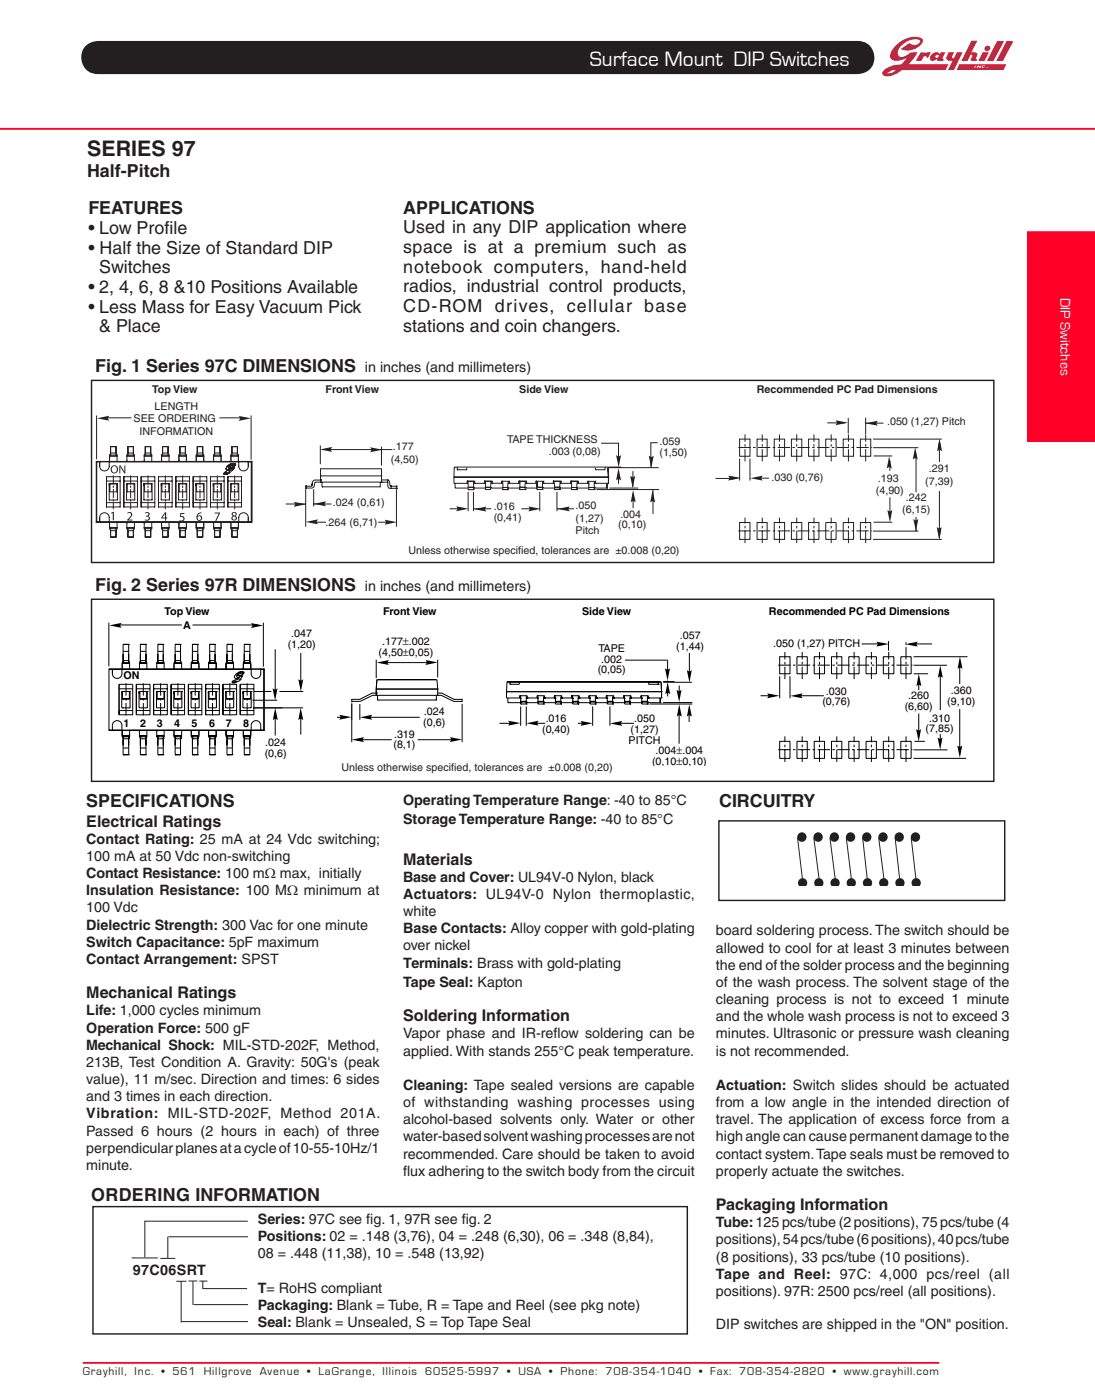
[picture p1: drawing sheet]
<svg xmlns="http://www.w3.org/2000/svg" width="216mm" height="276mm" viewBox="0 0 216 276" stroke-linecap="round" stroke-linejoin="round" font-family="sans-serif">
<defs><g id="words">
<text font-size="4.2" fill="#fff" x="116.3" y="13.1">Surface Mount DIP Switches</text>
<text font-size="4.2" fill="#231f20" x="17.2" y="30.8">Series 97</text>
<g font-size="3.5" fill="#231f20">
<text x="17.2" y="35">Half-Pitch</text>
<text x="17.4" y="42.3">Features</text>
<text x="17.4" y="46.2">• Low Prof</text>
<text x="32.4" y="46.2">ile</text>
<text x="79.5" y="42.1">A</text>
<text x="79.5" y="42.1">p</text>
<text x="79.5" y="46">Used in any DIP application where</text>
<text x="86.8" y="42.1">lications</text>
<text x="17.4" y="50.1">• Half the Size of Standard DIP</text>
<text x="19.5" y="53.9">Switches</text>
<text x="79.5" y="49.9">space is at a premium such as</text>
<text x="79.5" y="53.8">notebook computers, hand-held</text>
<text x="17.4" y="57.8">• 2, 4, 6, 8 &amp;10 Positions Available</text>
<text x="79.5" y="57.7">radios, industrial control products,</text>
<text x="17.4" y="61.7">• Less Mass for Easy Vacuum Pick</text>
<text x="19.5" y="65.6">&amp; Place</text>
<text x="79.5" y="61.5">CD-ROM drives, cellular base</text>
<text x="79.5" y="65.4">stations and coin changers.</text>
<text x="18.8" y="73.4">Fig. 1 Series 97C DIME</text>
<text x="54.3" y="73.4">N</text>
<text x="59.2" y="73.4">SI</text>
<text x="61.6" y="73.4">O</text>
<text x="61.6" y="73.4">N</text>
<text x="67.8" y="73.4">S</text>
<text x="18.8" y="116.6">Fig. 2 Series 97R DIME</text>
<text x="54.3" y="116.6">N</text>
<text x="59.2" y="116.6">SI</text>
<text x="61.6" y="116.6">O</text>
<text x="61.6" y="116.6">N</text>
<text x="67.8" y="116.6">S</text>
<text x="17" y="159.3">SPE</text>
<text x="21.7" y="159.3">C</text>
<text x="21.7" y="159.3">I</text>
<text x="27.6" y="159.3">FI</text>
<text x="29.8" y="159.3">C</text>
<text x="29.8" y="159.3">A</text>
<text x="29.8" y="159.3">T</text>
<text x="29.8" y="159.3">I</text>
<text x="29.8" y="159.3">O</text>
<text x="29.8" y="159.3">N</text>
<text x="43.9" y="159.3">S</text>
<text x="141.8" y="159.2">Circuitry</text>
<text x="18" y="237">O</text>
<text x="18" y="237">R</text>
<text x="23.4" y="237">DE</text>
<text x="26" y="237">R</text>
<text x="26" y="237">I</text>
<text x="26" y="237">N</text>
<text x="34.7" y="237">G IN FO</text>
<text x="44.2" y="237">R</text>
<text x="49.5" y="237">MA</text>
<text x="52.4" y="237">T</text>
<text x="52.4" y="237">I</text>
<text x="52.4" y="237">O</text>
<text x="52.4" y="237">N</text>
</g>
<g font-size="3.2" fill="#231f20">
<text x="17" y="163.1">Electrical Ratings</text>
<text x="79.5" y="170.6">Materials</text>
<text x="17" y="197">Mechanical Ratings</text>
<text x="79.5" y="201.5">Soldering Information</text>
<text x="141.2" y="238.7">Packaging Information</text>
</g>
<text font-size="2.8" fill="#fff" x="209.1" y="58.8" transform="rotate(90 209.1 58.8)">DIP Switches</text>
<g font-size="2.8" fill="#231f20">
<text x="72" y="73.4">in inches (and millimeters)</text>
<text x="72" y="116.6">in inches (and millimeters)</text>
<text x="79.5" y="158.7">Operating Temperature Range: -40 to 85°C</text>
<text x="17" y="166.5">Contact Rating: 25 mA at 24 Vdc switching;</text>
<text x="79.5" y="162.5">Storage Temperature Range: -40 to 85°C</text>
<text x="17" y="169.9">100 mA at 50 Vdc non-switching</text>
<text x="17" y="173.2">Contact Resistance: 100 mΩ max, initially</text>
<text x="79.5" y="174">Base and Cover: UL94V-0 Nylon, black</text>
<text x="17" y="176.6">Insulation Resistance: 100 MΩ minimum at</text>
<text x="79.5" y="177.4">Actuators: UL94V-0 Nylon thermoplastic,</text>
<text x="17" y="180">100 Vdc</text>
<text x="17" y="183.4">Dielectric Strength: 300 Vac for one minute</text>
<text x="79.5" y="180.8">white</text>
<text x="79.5" y="184.1">Base Contacts: Alloy copper with gold-plating</text>
<text x="141.2" y="184.6">board soldering process. The switch should be</text>
<text x="17" y="186.8">Switch Capacitance: 5pF maximum</text>
<text x="17" y="190.2">Contact Arrangement: SPST</text>
<text x="79.5" y="187.5">over nickel</text>
<text x="79.5" y="190.9">Terminals: Brass with gold-plating</text>
<text x="141.2" y="187.9">allowed to cool for at least 3 minutes between</text>
<text x="141.2" y="191.3">the end of the solder process and the beginning</text>
<text x="79.5" y="194.7">Tape Seal: Kapton</text>
<text x="141.2" y="194.7">of the wash process. The solvent stage of the</text>
<text x="17" y="200.3">Life: 1,000 cycles minimum</text>
<text x="17" y="203.7">Operation Force: 500 gF</text>
<text x="141.2" y="198.1">cleaning process is not to exceed 1 minute</text>
<text x="141.2" y="201.5">and the whole wash process is not to exceed 3</text>
<text x="17" y="207.1">Mechanical Shock: MIL-STD-202F, Method,</text>
<text x="79.5" y="204.9">Vapor phase and IR-ref</text>
<text x="79.5" y="208.3">applied. With stands 255°C peak temperature.</text>
<text x="109.2" y="204.9">low soldering can be</text>
<text x="141.2" y="204.9">minutes. Ultrasonic or pressure wash cleaning</text>
<text x="141.2" y="208.3">is not recommended.</text>
<text x="17" y="210.5">213B, Test Condition A. Gravity: 50G's (peak</text>
<text x="17" y="213.9">value), 11 m/sec. Direction and times: 6 sides</text>
<text x="79.5" y="215">Cleaning: Tape sealed versions are capable</text>
<text x="141.2" y="215">Actuation: Switch slides should be actuated</text>
<text x="17" y="217.3">and 3 times in each direction.</text>
<text x="17" y="220.7">Vibration: MIL-STD-202F, Method 201A.</text>
<text x="79.5" y="218.4">of withstanding washing processes using</text>
<text x="79.5" y="221.8">alcohol-based solvents only. Water or other</text>
<text x="141.2" y="218.4">from a low angle in the intended direction of</text>
<text x="141.2" y="221.8">travel. The application of excess force from a</text>
<text x="17" y="224">Passed 6 hours (2 hours in each) of three</text>
<text x="17" y="227.4">perpendicularplanesatacycleof10-55-10Hz/1</text>
<text x="79.5" y="225.2">water-basedsolventwashingprocessesarenot</text>
<text x="141.2" y="225.2">high angle can cause permanent damage to the</text>
<text x="17" y="230.8">minute.</text>
<text x="79.5" y="228.6">recommended. Care should be taken to avoid</text>
<text x="79.5" y="232">f</text>
<text x="79.5" y="232">lux adhering to the switch body from the circuit</text>
<text x="141.2" y="228.6">contact system.Tape seals must be removed to</text>
<text x="141.2" y="232">properly actuate the switches.</text>
<text x="50.8" y="241.5">Series: 97C see f</text>
<text x="50.8" y="244.9">Positions: 02 = .148 (3,76), 04 = .248 (6,30), 06 = .348 (8,84),</text>
<text x="72.2" y="241.5">ig. 1, 97R see f</text>
<text x="91" y="241.5">ig. 2</text>
<text x="141.2" y="242.1">Tube:125 pcs/tube (2 positions), 75 pcs/tube (4</text>
<text x="141.2" y="245.5">positions),54pcs/tube(6positions),40pcs/tube</text>
<text x="26.2" y="251.6">97C06SR</text>
<text x="36.8" y="251.6">T</text>
<text x="50.8" y="248.3">08 = .448 (11,38), 10 = .548 (13,92)</text>
<text x="141.2" y="248.9">(8 positions), 33 pcs/tube (10 positions).</text>
<text x="50.8" y="255">T= RoHS compliant</text>
<text x="141.2" y="252.3">Tape and Reel: 97C: 4,000 pcs/reel (all</text>
<text x="141.2" y="255.7">positions). 97R: 2500 pcs/reel (all positions).</text>
<text x="50.8" y="258.4">Packaging: Blank = Tube, R = Tape and Reel (see pkg note)</text>
<text x="50.8" y="261.8">Seal: Blank = Unsealed, S = Top Tape Seal</text>
<text x="141.2" y="262.3">DIP switches are shipped in the &quot;ON&quot; position.</text>
</g>
<text font-size="2.3" fill="#231f20" x="16.3" y="271.3">Grayhill, Inc. • 561 Hillgrove Avenue • LaGrange, Illinois 60525-5997 • USA • Phone: 708-354-1040 • Fax: 708-354-2820 • www.grayhill.com</text>
<g font-size="2.1" fill="#231f20">
<text x="30" y="77.6">Top View</text>
<text x="64.2" y="77.6">Front View</text>
<text x="102.4" y="77.6">Side View</text>
<text x="149.2" y="77.6">Recommended PC Pad Dimensions</text>
<text x="26.4" y="83.3">SEE ORDERING</text>
<text x="30.5" y="80.8">LENGTH</text>
<text x="174.9" y="83.9">.050 (1,27) Pitch</text>
<text x="27.5" y="85.8">INFORMATION</text>
<text x="77.5" y="88.8">.177</text>
<text x="100" y="87.5">TAPE THICKNESS</text>
<text x="108.2" y="89.8">.003 (0,08)</text>
<text x="130" y="87.7">.059</text>
<text x="77" y="91.3">(4,50)</text>
<text x="130" y="90">(1,50)</text>
<text x="152.1" y="94.8">.030 (0,76)</text>
<text x="173.1" y="95">.193</text>
<text x="182.4" y="95.7">(7,39)</text>
<text x="183.1" y="93.2">.291</text>
<text x="65.7" y="99.8">.024 (0,61)</text>
<text x="97.4" y="100.7">.016</text>
<text x="113.5" y="100.5">.050</text>
<text x="172.7" y="97.5">(4,90)</text>
<text x="177.9" y="101.3">(6,15)</text>
<text x="178.6" y="98.8">.242</text>
<text x="64.2" y="103.7">.264 (6,71)</text>
<text x="97.4" y="102.8">(0,41)</text>
<text x="113.5" y="103">(1,27)</text>
<text x="113.5" y="105.4">Pitch</text>
<text x="121.9" y="104.3">(0,10)</text>
<text x="122.3" y="102.1">.004</text>
<text x="80.5" y="109.2">Unless otherwise specif</text>
<text x="102.2" y="109.2">ied, tolerances are ±0.008 (0,20)</text>
<text x="67.3" y="152.1">Unless otherwise specif</text>
<text x="89" y="152.1">ied, tolerances are ±0.008 (0,20)</text>
</g>
<g font-size="2.1">
<text x="32.4" y="121.4">top View</text>
<text x="36.1" y="124">a</text>
<text x="57.4" y="125.7">.047</text>
<text x="75.5" y="121.4">Front View</text>
<text x="114.8" y="121.4">Side View</text>
<text x="151.6" y="121.4">recommended Pc Pad Dimensions</text>
<text x="56.7" y="127.8">(1,20)</text>
<text x="74.6" y="129.4">(4,50±0,05)</text>
<text x="75.3" y="127.3">.177±.002</text>
<text x="118" y="128.6">TAPE</text>
<text x="118.6" y="130.8">.002</text>
<text x="133.3" y="128.3">(1,44)</text>
<text x="134" y="126.2">.057</text>
<text x="152.5" y="127.7">.050 (1,27) PITCH</text>
<text x="24.4" y="134.1">on</text>
<text x="117.9" y="132.9">(0,05)</text>
<text x="162.9" y="137.1">.030</text>
<text x="179.1" y="137.9">.260</text>
<text x="187.5" y="137">.360</text>
<text x="24.4" y="143.4">1</text>
<text x="27.6" y="143.4">2</text>
<text x="31" y="143.4">3</text>
<text x="34.4" y="143.4">4</text>
<text x="37.8" y="143.4">5</text>
<text x="41.2" y="143.4">6</text>
<text x="44.5" y="143.4">7</text>
<text x="48" y="143.4">8</text>
<text x="83.5" y="143.3">(0,6)</text>
<text x="83.6" y="141.1">.024</text>
<text x="107.6" y="142.4">.016</text>
<text x="125" y="142.4">.050</text>
<text x="162.2" y="139.2">(0,76)</text>
<text x="178.4" y="140">(6,60)</text>
<text x="183.2" y="142.4">.310</text>
<text x="186.8" y="139.1">(9,10)</text>
<text x="52.2" y="149.3">(0,6)</text>
<text x="52.3" y="147.2">.024</text>
<text x="77.6" y="147.7">(8,1)</text>
<text x="77.7" y="145.5">.319</text>
<text x="106.9" y="144.6">(0,40)</text>
<text x="123.9" y="146.7">PITCH</text>
<text x="124.3" y="144.6">(1,27)</text>
<text x="129.3" y="148.7">.004±.004</text>
<text x="182.5" y="144.5">(7,85)</text>
<text x="128.6" y="150.9">(0,10±0,10)</text>
</g>
</g></defs>
<g fill="#da1f3d">
<path d="M193.8 10.3h1.2l-.9 1.7h-1.2z"/>
<path d="M196.6 8.1h1.4l-2.1 3.9h-1.3z"/>
<path d="M198.5 8.1h1.3l-2.1 3.9h-1.3z"/>
<path d="M191.5 8h1.2l-1.2 2.3h.2a.68 .68 0 0 1 1 .5l-.2 .4a.45 .45 0 0 0 .2 .7l-.2 .1h-1l-.1-.3 .3-.7-.1-.2-.3 .1-.5 1.1h-1.3z"/>
<path d="M181.5 10.3h1v.2a.71 .71 0 0 1 1-.1l-.6 1.2-.2-.4-.4-.1-.2 .1-.4 .8h-1.2z"/>
<path d="M187 10.3h1.1l-.4 .9 .1 .3 .3-.1 .6-1.1h1.1l-1.7 3.5h-1.2l.9-1.8a1.09 1.09 0 0 1-1.1-.2l-.1-.5z"/>
<path d="M189.2 12.7l-.6 1.1h9.3l.5-1.1zM192.3 12.9h.2l-.3 .5h-.1zM192.8 12.9h.2l.2 .3 .2-.3h.2l-.3 .5h-.2l-.2-.3-.1 .3h-.2zM193.7 13h.5v.1l-.2-.1-.2 .2 .1 .1 .3-.1-.5 .2zM194.6 13.3h.1v.1h-.2z"/>
<path d="M176.9 8.7a2.76 2.76 0 0 0-1.4 2.6 1.17 1.17 0 0 0 1.4 .7l1.9-.5-1 1.2a4.5 4.5 0 0 0-3.8 1.6 .91 .91 0 0 0 1.2 .8l1.2-.4 1.5-.9h8.6l.5-1.1h-7.9l1.1-1.3 .7-1.1h-1.4l-.8 .7-.7 .2h-.5a1.16 1.16 0 0 1 0-1.9 3.8 3.8 0 0 1 3.7-1.4l.2 .1a1.23 1.23 0 0 1-2.1 .5l-1.7 1.2a3.4 3.4 0 0 0 4.4-1.5l-.1-.4a3.8 3.8 0 0 0-4.3 .4zM174.9 14.5l.2-.2a1.99 1.99 0 0 1 1.5-.5l-.2 .2a1.88 1.88 0 0 1-1.5 .5z"/>
<path d="M183.6 10.9a.78 .78 0 0 0 .1 1.1l1.1-.3 .1 .3h1.1l.1-.3-.2-.3 .5-1.1h-.9l-.2 .3a1.09 1.09 0 0 0-1.7 .3zM184.4 11.1a.35 .35 0 0 1 .7 0 .35 .35 0 0 1-.7 0z"/>
<circle cx="194.7" cy="9.5" r=".56"/>
</g>
<path d="M17.2 9a3.8 3.8 0 0 1 2.2-.7h149.7a3.1 3.1 0 0 1 3.1 3.1 3.1 3.1 0 0 1-3.1 3h-149.7a3.1 3.1 0 0 1-3-1.9 3.1 3.1 0 0 1 .8-3.5z" fill-rule="evenodd" fill="#231f20"/>
<path d="M17.2 9a3.8 3.8 0 0 1 2.2-.7h149.7a3.1 3.1 0 0 1 3.1 3.1 3.1 3.1 0 0 1-3.1 3h-149.7a3.1 3.1 0 0 1-3-1.9 3.1 3.1 0 0 1 .8-3.5z" fill="none" stroke="#231f20" stroke-width=".35"/>
<path d="M202.6 45.7h13.3v41.4h-13.3z" fill="#ff0026"/>
<path d="M215.9 45.7h-13.3v41.4h13.3" fill="none" stroke="#ff0026" stroke-width=".2"/>
<path d="M0 25.4h215.9M16.3 268.9h168.9" fill="none" stroke="#ff0026" stroke-width=".35"/>
<g fill="none" stroke="#231f20" stroke-width=".2">
<path d="M19 82v8.6M20.3 82.4h5.6M43.3 82.4h5.1M49.5 82v8.7M49.5 91h.1M56.3 99.4h3.9M60.3 96.5v7.4M60.3 96.3h.1M60.3 95.9h.1M61.8 99.4h3.6M61.8 96.5v3.4M62.1 94.7l-.4 .3-.2 .9h-1.2v.4h1.1a1.03 1.03 0 0 0 .7-1.2h13.1"/>
<path d="M63.1 93.9h12.1zM63.1 93.9h.1M63.2 87.9v3.7M63.2 94.7h.1M63.2 95.1h.1M63.2 95.1v-2.6h12v2.6M63.2 93.9v1.2M63.5 96.1h.1M63.5 95.1v1M64.7 88.7h12.7M75 95.1v1h-11.5M75.2 93.9h.1"/>
<path d="M75.2 94.7h1.3l.2 .2 .3 1M75.2 88.1v3.7M75.2 95.1h.1M75.2 95.1h1.2l.1 .5a.58 .58 0 0 0 .6 .8M76.3 95.1h.1M76.3 94.7h.1M76.9 95.8h.1M77 96.3h.1M77 95.9h.1M78.1 96.3h.1M78.1 95.9h.1M78.1 95.9v.4"/>
<path d="M78.2 96.5v7.4M89.5 94.1h30.5zM89.5 94.1h.1M89.5 94.1v1.3h2.6M89.5 94.1h30.5M89.6 92.3h.1M89.7 95.4v.9h2.6M90.1 92.7h.1M90.1 92.3h.1M92 92.3v.4h-1.8l-.1-.4M92.1 95h.1M92.1 95.4h.1"/>
<path d="M92.1 95h1.4M92.1 95l.2 .3M92.1 95.3h.1M92.1 94.9v.4M92.3 97.1v3.8M92.3 96.6h.1M92.3 96.2h.1M92.3 96.6h1.1M92.3 96.2h1.1M92.3 96.1h1.1M93.4 97.1v3.8M93.4 96.6h.1"/>
<path d="M93.4 96.2h.1M93.4 96.3h2.3M93.4 95.4h.1M93.4 95.4v1.3M93.5 95.4h.1M93.5 95h.1M93.5 95.4h2.2M93.5 95v.4M93.6 95l-.2 .1v.3M93.6 95.3h.1M95.5 95h.1M95.5 95.4h.1"/>
<path d="M95.5 95h1.5M95.5 95.3v-.4l.2 .3v1.4M95.7 96.6h.1M95.7 96.2h.1M95.7 96.2h1M95.7 96.1h1M96.7 96.2h.1M96.7 96.3h2.4M97 95.4h.1M97 95h.1M97 95v.4M97 95.3h.1"/>
<path d="M97 94.9v.1M98.9 95h.1M98.9 95.4h.1M98.9 95h1.5M98.9 95.3h.1M99.1 95.3h-2.3M99.1 96.6h.1M99.1 96.2h.1M99.1 96.6h1M99.1 96.2h1M99.1 95.3l-.2-.4v.4M100.1 96.6h.1"/>
<path d="M100.1 96.2h.1M100.1 96.3h2.4M100.3 95l-.2 .6v1h-1M100.4 95.4h.1M100.4 95h.1M100.4 95v.4M100.4 95.3h.1M100.4 94.9v.1M102.3 95h.1M102.3 95.4h.1M102.3 95h1.4v.3M102.3 95h1.4"/>
<path d="M102.3 94.9v.4M102.3 95l.2 .3M102.3 95l.2 .4h-2.3M102.3 95.3h.1M102.3 94.9v.1M102.5 96.6h.1M102.5 96.2h.1M102.5 96.6h1.1M102.5 96.2h1.1M102.5 96.1h1.1M102.5 95.3v1.4M103.5 95.4h2.2"/>
<path d="M103.6 96.6h.1M103.6 96.2h.1M103.6 96.3h2.3M103.7 95.4h.1M103.7 95h.1M103.8 95.3h.1M105.6 95.4h.3M105.6 95h1.6M105.7 95h.1M105.7 95.4h.1M105.7 94.9v.4M105.7 94.9l.2 .4"/>
<path d="M105.7 95.3h.1M105.8 96.6h1.2M105.9 96.6h.1M105.9 96.2h.1M105.9 96.2h1.1M105.9 96.1h1.1M105.9 95.3v1.3M106.4 97.1v3.8M107 96.6h.1M107 96.2h.1M107 96.3h2.3M107.1 95.4h2.1"/>
<path d="M107.1 95.4h.1M107.1 95h.1M107.1 95v.4M107.2 95l-.2 .2v1.4M107.2 95.3h.1M109.1 95h.1M109.1 95.4h.1M109.1 95h1.5M109.1 94.9l.2 .4v.3M109.1 94.9v.4M109.1 95.3h.1M109.1 94.9v.1"/>
<path d="M109.3 96.6h.1M109.3 96.2h.1M109.3 96.6h1M109.3 96.2h1M109.3 96.1h1M109.3 95.6v1M109.8 97.1v3.8M110.3 96.6h.1M110.3 96.2h.1M110.3 96.3h2.4M110.5 95.4h2.2M110.6 95.4h.1"/>
<path d="M110.6 95h.1M110.6 94.9v.5M110.6 94.9l-.2 .3v1.5M110.6 95.3h.1M112.5 95h.1M112.5 95.4h.1M112.5 95h1.5M112.5 94.9v.4M112.5 94.9l.2 .5M112.5 95.3h.1M112.7 96.6h.1M112.7 96.2h.1"/>
<path d="M112.7 96.6h1M112.7 96.2h1M112.7 95.4h.1M112.7 95.4v1.3M113.7 96.6h.1M113.7 96.2h.1M113.7 96.3h2.4M113.8 95.4h2.2M114 95.4h.1M114 95h.1M114 95v.4M114 95a1.85 1.85 0 0 0-.3 1.6h-1"/>
<path d="M114 95.3h.1M115.8 95h1.7M115.9 95h.1M115.9 95.4h.1M115.9 94.9v.4M115.9 95l.2 .2v.5M116 96.6h1.3M116.1 96.6h.1M116.1 96.2h.1M116.1 96.2h1.1M117.2 96.6h.1M117.2 96.2h.1"/>
<path d="M117.2 96.3h2.6M117.2 95.4h.1M117.3 95.4h.1M117.3 95h.1M117.4 95l-.2 .2v1.4M117.4 95.3h.1M117.4 95.3l-.2 .1M117.6 96.6h12.4M118.5 87.5h3.5v4.2M119.3 92.3h.1M119.7 96.3h.1M119.7 95.4v.9"/>
<path d="M119.8 92.3h.1M119.8 92.3l.2 1.8M119.9 92.2h-30.3l-.1 1.9M120 92.2h2.5M120 92.3h9.9M120 94.1h.1M120 94.1v1.3l-2.6-.1v-.4M120 94.1v1.3M120.1 96.3h5.7M122 92.8v2.6M124.8 97.3v3M129.7 87.3l-1.4 .1v4.8"/>
<path d="M141.1 94.4h3.6M145.8 86.6h2.1v3.4h-2.1zM145.8 90.5v4.3M147.9 90.5v4.3M149.3 86.6h2v3.4h-2zM149.3 94.3h2.3M152.7 86.6h2v3.4h-2zM156 86.6h2.1v3.4h-2.1zM159.4 86.6h2.1v3.4h-2.1zM162.8 86.6h2.1v3.4h-2.1zM163.1 83.4h3.6M166.3 86.6h2v3.4h-2z"/>
<path d="M167.2 82.5v3M169.6 86.6h2.1v3.4h-2.1zM170.6 83.5h3.6M170.7 82.4v3.2M172.1 86.6h13.6M172.1 88.3h9M172.2 90h3.7M175.5 90.9v2M175.5 98.1v4M180.6 89.8v7.3M185.2 87.7v3.5M185.2 96.9v9.3"/>
<path d="M61.8 103h2.5M74.6 103h2.1M88.7 100.4h2.9M93.4 100.4h3.4M102.8 100.4h2.2M109.8 100.4h3.4M145.8 103.1h2.1v3.3h-2.1zM149.3 103.1h2v3.3h-2zM152.7 103.1h2v3.3h-2zM156 103.1h2.1v3.3h-2.1zM159.4 103.1h2.1v3.3l-2.1 .1zM162.8 103.1h2.1v3.3h-2.1z"/>
<path d="M166.3 103.1h2v3.3h-2zM169.6 103.1h2.1v3.3h-2.1zM172.1 106.4h13.6M172.1 104.8h9M172.2 103h3.7M180.6 102v2.8"/>
</g>
<g fill="none" stroke="#231f20" stroke-width=".2" stroke-dasharray="2.4 .5 .5 .5" stroke-linecap="butt">
<path d="M145.6 88.3h26.4M146.9 91v-5.3M150.3 91v-5.3M153.7 91v-5.3M157.1 91v-5.3M160.5 91v-5.3M163.9 91v-5.3M167.3 91v-5.3M170.7 91v-5.3M145.6 104.7h26.4M146.9 107.2v-5.1M150.3 107.2v-5.1"/>
<path d="M153.7 107.2v-5.1M157.1 107.2v-5.1M160.5 107.2v-5.1M163.9 107.2v-5.1M167.3 107.2v-5.1M170.7 107.2v-5.1"/>
</g>
<g fill="#231f20">
<path d="M185.2 86.6l.4 1.7-.4-.2-.3 .2z"/>
<path d="M184.8 104.7l.4 .2 .3-.2-.3 1.6z"/>
<path d="M73 88.3l2.4 .4-2.4 .5 .3-.5z"/>
<path d="M90 99.9l2.4 .5-2.4 .5 .2-.5z"/>
<path d="M104.2 99.9l2.4 .5-2.4 .5 .3-.5z"/>
<path d="M143.6 93.8l2.4 .5-2.4 .5 .3-.5z"/>
<path d="M47.1 82.1l2.4 .4-2.4 .5 .3-.5z"/>
<path d="M75.9 102.6l2.4 .4-2.4 .5 .2-.5z"/>
<path d="M57.9 99l2.5 .5-2.5 .5 .3-.5z"/>
<path d="M63.1 88.7l2.4-.5-.3 .5 .3 .5z"/>
<path d="M93.5 100.5l2.4-.5-.3 .5 .3 .4z"/>
<path d="M109.9 100.4l2.4-.5-.3 .5 .3 .5z"/>
<path d="M147.9 94.4l2.5-.6-.3 .6 .3 .4z"/>
<path d="M121.9 92.4l.5 2.4-.5-.3-.4 .3z"/>
<path d="M175.3 90l.5 2.4-.5-.3-.5 .3z"/>
<path d="M185.2 86.6l.5 2.4-.5-.3-.4 .3z"/>
<path d="M180.4 88.2l.5 2.5-.5-.3-.4 .3z"/>
<path d="M128.7 96.7l.5 2.4-.5-.3-.5 .3z"/>
<path d="M124.8 96.7l.5 2.4-.5-.3-.4 .3z"/>
<path d="M121.5 89.8l.5 .3 .4-.3-.4 2.4z"/>
<path d="M127.9 89.9l.5 .3 .5-.3-.5 2.4z"/>
<path d="M124.3 93.9l.5 .3 .4-.3-.4 2.4z"/>
<path d="M175 100.6l.5 .3 .4-.3-.4 2.5z"/>
<path d="M180.1 102.4l.5 .3 .5-.3-.5 2.4z"/>
<path d="M184.7 104l.5 .3 .5-.3-.5 2.4z"/>
<path d="M19.1 82.5l2.4-.5-.3 .5 .3 .5z"/>
<path d="M61.8 99.4l2.5-.5-.3 .5 .3 .5z"/>
<path d="M60.3 103l2.4-.5-.3 .5 .3 .4z"/>
<path d="M144.2 94l1.6 .3-1.6 .4 .2-.4z"/>
</g>
<path d="M62.1 94.7h1.1M76.9 95.9h1.3M77 96.4h1.2M92.3 95.2v1.5M97 95l-.2 .1-.1 1.5h-1.1M99.1 95.2v1.4M103.7 95l-.2 .5v1.2M115.9 95.3l.2 .2v1.1M119.3 92.3v.4h-1.9v-.4M124.8 93v3.1M128.8 96.7v4.7" fill="none" stroke="#231f20" stroke-width=".2"/>
<g fill="#231f20">
<path d="M170.6 83.5l2.5-.5-.3 .5 .3 .5z"/>
<path d="M164.8 82.9l2.4 .5-2.4 .5 .3-.5z"/>
</g>
<path d="M22.3 93.9v6.5M25.8 93.9v6.5M29.2 93.9v6.5M32.6 93.9v6.5M36 93.9v6.5M39.4 93.9v6.5M42.9 93.9v6.5M46.3 93.9v6.5" fill="none" stroke="#231f20" stroke-width=".2" stroke-dasharray="1.7 .3 .3 .3"/>
<g fill="#231f20">
<path d="M23.5 91.8h.3l.7 1.3v-1.3h.2v1.6h-.2l-.8-1.3v1.3h-.2z"/>
<path d="M21.9 101.2l.6-.2v1.6h-.3v-1.4l-.3 .2z"/>
<path d="M25.1 101.2a.59 .59 0 0 1 .9 .1 .59 .59 0 0 1-.3 .9l-.3 .3h.7v.2h-1l.7-1v-.3a.42 .42 0 0 0-.6 0z"/>
<path d="M28.6 101.2l.7-.1a.4 .4 0 0 1 .2 .4 .4 .4 0 0 1-.3 .3l.4 .5a.69 .69 0 0 1-1.1 .3l.1-.1h.6l.1-.3-.2-.2-.3-.1v-.1l.4-.2 .1-.3-.3-.1-.3 .1z"/>
<path d="M35.6 101.2h.8v.2h-.7v.4a.57 .57 0 0 1 .7 .6 .57 .57 0 0 1-.9 .5l-.1-.1v-.2l.2 .1a.38 .38 0 0 0 .5-.1 .38 .38 0 0 0-.1-.6h-.5z"/>
<path d="M42.3 101.1h1.1l-.7 1.7h-.3l.7-1.5h-.8z"/>
<path d="M22.2 92.2a.58 .58 0 0 0-.1 .8 .58 .58 0 0 0 .8 .1 .58 .58 0 0 0 .1-.9 .58 .58 0 0 0-.8 0zM21.8 92.6a.76 .76 0 0 1 1.5 0 .76 .76 0 0 1-1.5 0z"/>
<path d="M32.5 101.3l-.5 .8h.5zM32.5 101.1h.3v1h.2v.2h-.2v.4h-.3v-.4h-.7z"/>
<path d="M38.9 102.2a.4 .4 0 0 0 .8 0 .4 .4 0 0 0-.8 0zM39 101.3l.7-.2-.1 .2a.68 .68 0 0 0-.7 .6 .56 .56 0 0 1 1 .1 .56 .56 0 0 1-.6 .8 .81 .81 0 0 1-.6-.6 .81 .81 0 0 1 .3-.9z"/>
<path d="M45.9 101.4a.3 .3 0 0 0 .6 0 .3 .3 0 0 0-.6 0zM45.8 102.2a.35 .35 0 0 0 .7 0 .35 .35 0 0 0-.7 0zM45.7 101.2l.5-.2 .3 .1a.4 .4 0 0 1 .2 .3 .4 .4 0 0 1-.3 .4l.3 .2a.51 .51 0 0 1-.6 .7 .51 .51 0 0 1-.3-.8l.1-.1-.2-.2z"/>
</g>
<g fill="none" stroke="#231f20" stroke-width=".2">
<path d="M19.7 91.1v.9a.94 .94 0 0 0 .9 .9 .94 .94 0 0 0 .9-.9v-.9M21 94.1h2.7v5.9h-2.7zM21 99.2h2.7M21 94.9h2.7M21.5 95.4h1.7v3.2h-1.7zM21.6 90h1.5M21.6 90v1M21.7 95.4v1.6h1.3v-1.6M21.8 89.9l-.2 .1M21.8 89.9h.1M21.8 89.4h1.1M21.8 89.8h1.1"/>
<path d="M21.8 89.2v.6M21.8 89.2v.2M21.8 89.5h.1M21.8 89.5l-.2 .5M21.8 89.2v-1.1h1.1v1.1M21.8 89.4v.1M21.8 89.8v.1M22.9 89.9l.2 .1M22.9 89.2v.6M22.9 89.2v.2M22.9 89.5h.1M22.9 89.9h.1"/>
<path d="M22.9 89.5l.2 .5M22.9 89.4v.1M22.9 89.8v.1M23.1 90v1M24.4 94.1h2.7v5.9h-2.7zM24.4 99.2h2.7M24.4 94.9h2.7M25 95.4h1.6v3.2h-1.6zM25 90v1M25 90h1.5M25.1 95.4v1.6h1.3v-1.6M25.2 89.9h.1"/>
<path d="M25.2 89.2v.6M25.2 89.2v.2M25.2 89.5h.1M25.2 89.9l-.2 .1M25.2 89.5l-.2 .5M25.2 89.2v-1.1h1.1v1.1M25.2 89.4v.1M25.2 89.8v.1M25.2 89.4h1.1M25.2 89.8h1.1M26.3 89.2v.6M26.3 89.2v.2"/>
<path d="M26.3 89.5h.1M26.3 89.5l.2 .5M26.3 89.8l.2 .1M26.3 89.4v.1M26.5 90v1M27.8 94.1h2.7v5.9h-2.7zM27.8 99.2h2.7M27.8 94.9h2.7M28.4 95.4h1.6v3.2h-1.6zM28.4 90h1.5M28.4 90v1M28.5 95.4v1.6h1.4v-1.6"/>
<path d="M28.6 89.2v.6M28.6 89.2v.2M28.6 89.5h.1M28.6 89.9l-.2 .1M28.6 89.5l-.2 .5M28.6 89.2v-1.1h1.1v1.1M28.6 89.4v.1M28.6 89.8v.1M28.6 89.9h.1M28.6 89.4h1.1M28.6 89.8h1.1M29.7 89.2v.6"/>
<path d="M29.7 89.2v.2M29.7 89.5h.1M29.7 89.5l.2 .5M29.7 89.8l.2 .1M29.7 89.4v.1M29.9 90v1M31.3 94.1h2.6v5.9h-2.6zM31.3 99.2h2.6M31.3 94.9h2.6M31.8 95.4h1.6v3.2h-1.6zM31.9 90v1M31.9 90h1.4"/>
<path d="M31.9 95.4v1.6h1.4v-1.6M32.1 89.2v.6M32.1 89.2v.2M32.1 89.5h.1M32.1 89.5l-.2 .5M32.1 89.2v-1.1h1v1.1M32.1 89.4v.1M32.1 89.8v.1M32.1 89.9h.1M32.1 89.4h1M32.1 89.8h1M32.1 89.9l-.2 .1"/>
<path d="M33.1 89.2v.2M33.1 89.5h.1M33.1 89.2v.6M33.1 89.5l.2 .5M33.1 89.8l.2 .1M33.1 89.4v.1M33.3 90v1M34.7 94.1h2.7v5.9h-2.7zM34.7 99.2h2.7M34.7 94.9h2.7M35.2 95.4h1.6v3.2h-1.6zM35.3 90v1"/>
<path d="M35.3 95.4v1.6h1.4v-1.6M35.5 89.9h.1M35.5 89.4h1.1M35.5 89.8h1.1M35.5 89.9l-.2 .1M35.5 89.2v.2M35.5 89.5h.1M35.5 89.2v.6M35.5 89.5l-.2 .5M35.5 89.2v-1.1h1.1v1.1M35.5 89.4v.1M35.5 89.8v.1"/>
<path d="M36.6 89.2v.6M36.6 89.5l.2 .5M36.6 89.8l.2 .1M36.6 89.4v.1M36.6 89.2v.2M36.6 89.5h.1M36.8 90h-1.5M36.8 90v1M38.1 94.1h2.7v5.9h-2.7zM38.1 99.2h2.7M38.1 94.9h2.7M38.6 95.4h1.6v3.2h-1.6z"/>
<path d="M38.7 90h1.5M38.7 90v1M38.8 95.4v1.6h1.3v-1.6M38.9 89.2v.6M38.9 89.2v.2M38.9 89.5h.1M38.9 89.5l-.2 .5M38.9 89.2v-1.1h1.1v1.1M38.9 89.4v.1M38.9 89.8v.1M38.9 89.4h1.1M38.9 89.8h1.1"/>
<path d="M38.9 89.9l-.2 .1M38.9 89.9h.1M40 89.2v.6M40 89.2v.2M40 89.5h.1M40 89.5l.2 .5M40 89.8l.2 .1M40 89.4v.1M40.2 90v1M41.5 94.1h2.7v5.9h-2.7zM41.5 99.2h2.7M41.5 94.9h2.7"/>
<path d="M42 95.4h1.7v3.2h-1.7zM42.1 90h1.5M42.1 90v1M42.2 95.4v1.6h1.3v-1.6M42.3 89.9h.1M42.3 89.4h1.1M42.3 89.8h1.1M42.3 89.2v.6M42.3 89.2v.2M42.3 89.5h.1M42.3 89.9l-.2 .1M42.3 89.5l-.2 .5"/>
<path d="M42.3 89.2v-1.1h1.1v1.1M42.3 89.4v.1M42.3 89.8v.1M43.4 89.2v.6M43.4 89.2v.2M43.4 89.5h.1M43.4 89.5l.2 .5M43.4 89.8l.2 .1M43.4 89.4v.1M43.6 90v1M44.2 93.4v.1M44.2 93.5h.1"/>
<path d="M44.2 93.4h.1M44.2 93.5v.1M44.2 93.6h.1M44.2 93.3v.1M44.3 93.3h-.1M44.3 93.6h.1M44.4 93.1l-.1 .2M44.4 93.4h.1M44.5 93.1h-.1M44.5 93.4h-.1M44.6 93.3l-.1 .1M44.6 93.1h-.1"/>
<path d="M44.6 92.5h.1M44.6 92.5l.1 .2M44.6 93.1l.1 .2M44.6 93v.1M44.7 92.7h.1M44.7 93.3h-.1M44.8 93.4h-.3M44.8 93.4h.1M44.9 94.1h2.7v5.9h-2.7zM44.9 99.2h2.7M44.9 94.9h2.7M45 92.3h.1"/>
<path d="M45 92.3v.1M45 92.4h.1M45 92.2v.1M45.1 92.4v.1M45.1 92.1l-.1 .1M45.1 92.5h.1M45.1 92.1h.1M45.2 92.5h.1M45.2 92.1h.1M45.3 92.9l-.5 .5M45.3 92.9h.1M45.3 92.5l.5-.2h.4l-.3 .4a1.96 1.96 0 0 1-1.6 .9"/>
<path d="M45.3 92.5h.1M45.5 95.4h1.6v3.2h-1.6zM45.5 92.6l-.2 .3M45.5 90h1.5M45.5 90v1M45.5 92.6h.1M45.5 92.6l-.7 .1M45.6 91.9l-.4 .2M45.6 95.4v1.6h1.3v-1.6M45.6 91.8v.1M45.7 91.8h-.1M45.7 91.8h.1"/>
<path d="M45.7 91.8h.5M45.7 89.2v.6M45.7 89.5l-.2 .5M45.7 89.9l-.2 .1M45.7 89.2v-1.1h1.1v1.1M45.7 89.4v.1M45.7 89.8v.1M45.7 89.4h1.1M45.7 89.8h1.1M45.7 89.2v.2M45.7 89.5h.1M45.7 89.9h.1"/>
<path d="M46 91.6l-.9 .5M46 91.6h.1M46.1 91.6h.1M46.2 91.6h.1M46.2 91.8h.1M46.3 91.6h.1M46.3 91.7l-.1 .1M46.3 91.7h.1M46.3 91.9l-.5 .3-.6-.1M46.4 91.9h-.1M46.4 91.8v.1M46.4 91.6h.1"/>
<path d="M46.4 91.6l-.4-.2-.6 .2-.5 .4-.3 .5M46.4 91.7v.1M46.5 91.6h.1M46.5 91.6l-.1 .1M46.8 89.2v.6M46.8 89.5l.2 .5M46.8 89.8l.2 .1M46.8 89.4v.1M46.8 89.2v.2M46.8 89.5h.1M47 90v1M47.1 91.1v.9a.94 .94 0 0 0 .9 .9 .94 .94 0 0 0 1-.9v-.9"/>
<path d="M49.5 91.1h-30.4v11.8M49.5 91.1v11.8M49.6 91v12M49.6 91l-.1 .1M49.6 91h-30.6v12M19.1 102.9l-.1 .1M19.1 102.9h.6M19.9 101.4a.94 .94 0 0 1 1.1-.2 .94 .94 0 0 1 .5 .9v.9h-1.8v-.9zM21.5 102.9h25.6M21.6 103v1.1M21.6 104.1l.2 .6M21.6 104.1l.2 .2"/>
<path d="M21.8 104.7v.1M21.8 104.3v.5M21.8 104.8v1.2h1.1v-1.2M21.8 104.3h1.1M21.8 104.7h1.1M22.9 104.7v.1M22.9 104.3v.5M23.1 103v1.1M23.1 104.1h-1.5M23.1 104.1l-.2 .6M23.1 104.1l-.2 .2M25 103v1.1"/>
<path d="M25 104.1h1.5M25 104.1l.2 .6M25 104.1l.2 .2M25.2 104.8v1.2h1.1v-1.2M25.2 104.3h1.1M25.2 104.7h1.1M25.2 104.7v.1M25.2 104.3v.5M26.3 104.2v.1M26.3 104.7v.1M26.3 104.3v.5M26.5 104.2h-.2"/>
<path d="M26.5 103v1.1M26.5 104.1l-.2 .6M28.4 104.1l.2 .6M28.4 104.1l.2 .2M28.4 103v1.1M28.6 104.8v1.2h1.1v-1.2M28.6 104.3h1.1M28.6 104.7h1.1M28.6 104.7v.1M28.6 104.3v.5M29.7 104.2v.1M29.7 104.7v.1"/>
<path d="M29.7 104.3v.5M29.9 104.2h-.2M29.9 103v1.1M29.9 104.1h-1.5M29.9 104.1l-.2 .6M31.9 103v1.1M31.9 104.1h1.4M31.9 104.1l.2 .2M31.9 104.1l.2 .6M32.1 104.7v.1M32.1 104.8v1.2h1v-1.2M32.1 104.3h1"/>
<path d="M32.1 104.7h1M32.1 104.3v.5M33.1 104.3v.5M33.1 104.7v.1M33.1 104.2v.1M33.3 104.2h-.2M33.3 103v1.1M33.3 104.1l-.2 .6M35.3 104.1h1.5M35.3 104.1l.2 .6M35.3 104.1l.2 .2M35.3 103v1.1"/>
<path d="M35.5 104.3h1.1M35.5 104.7h1.1M35.5 104.3v.5M35.5 104.7v.1M35.5 104.8v1.2h1.1v-1.2M36.6 104.3v.5M36.6 104.7v.1M36.6 104.2v.1M36.8 104.2h-.2M36.8 103v1.1M36.8 104.1l-.2 .6M38.7 104.1l.2 .2"/>
<path d="M38.7 104.1h1.5M38.7 104.1l.2 .6M38.7 103v1.1M38.9 104.8v1.2h1.1v-1.2M38.9 104.3h1.1M38.9 104.7h1.1M38.9 104.7v.1M38.9 104.3v.5M40 104.7v.1M40 104.3v.5M40 104.2v.1M40.2 104.1l-.2 .6"/>
<path d="M40.2 104.2h-.2M40.2 103v1.1M42.1 104.1h1.5M42.1 104.1l.2 .6M42.1 104.1l.2 .2M42.1 103v1.1M42.3 104.8v1.2h1.1v-1.2M42.3 104.3h1.1M42.3 104.7h1.1M42.3 104.7v.1M42.3 104.3v.5M43.4 104.7v.1"/>
<path d="M43.4 104.3v.5M43.4 104.2v.1M43.6 104.2h-.2M43.6 104.1l-.2 .6M43.6 103v1.1M45.5 104.1l.2 .6M45.5 104.1l.2 .2M45.5 103v1.1M45.5 104.1h1.5M45.7 104.7v.1M45.7 104.3v.5M45.7 104.8v1.2h1.1v-1.2"/>
<path d="M45.7 104.3h1.1M45.7 104.7h1.1M46.8 104.7v.1M46.8 104.3v.5M46.8 104.2v.1M47 104.1l-.2 .6M47 103v1.1M47 104.2h-.2M47.4 101.4a.94 .94 0 0 1 1-.2 .94 .94 0 0 1 .6 .9v.9h-1.9v-.9zM49 102.9h.5M49.5 102.9l.1 .1M49.6 103h-30.6"/>
<path d="M26 248.2h5.1M28.5 240.9h20.4M28.6 240.9v7.2M31.6 248.3h3M33.1 244v4.2M33.2 244h15.7M34.8 252.8h2M35.7 252.8v8.1M37.2 252.7h1.7M38 252.8v4.7M38.2 257.4h10.7M35.8 260.8h13.1"/>
</g>
<path d="M18 75.1h178v35.9h-178zM18 118.2h178v36h-178zM141.7 162h56.4v15.7h-56.4zM18.3 238.1h117.2v25.1h-117.2z" fill="none" stroke="#231f20" stroke-width=".28"/>
<g fill="#231f20">
<path d="M157.6 173.5a.92 .92 0 0 1 1.3 0 .92 .92 0 0 1 0 1.4h-1a.72 .72 0 0 1-.6-.6 .72 .72 0 0 1 .3-.8z"/>
<path d="M160.8 173.5a.92 .92 0 0 1 1.3 0 .92 .92 0 0 1 0 1.4h-1a.72 .72 0 0 1-.6-.6 .72 .72 0 0 1 .3-.8z"/>
<path d="M164 173.5a.92 .92 0 0 1 1.3 0 .92 .92 0 0 1 0 1.4h-1a.72 .72 0 0 1-.6-.6 .72 .72 0 0 1 .3-.8z"/>
<path d="M167.2 173.5a.92 .92 0 0 1 1.3 0 .92 .92 0 0 1 0 1.4h-1a.72 .72 0 0 1-.6-.6 .72 .72 0 0 1 .3-.8z"/>
<path d="M170.4 173.5a.92 .92 0 0 1 1.3 0 .92 .92 0 0 1 0 1.4h-1a.72 .72 0 0 1-.6-.6 .72 .72 0 0 1 .3-.8z"/>
<path d="M173.6 173.5a.92 .92 0 0 1 1.3 0 .92 .92 0 0 1 0 1.4h-1a.72 .72 0 0 1-.6-.6 .72 .72 0 0 1 .3-.8z"/>
<path d="M176.8 173.5a.92 .92 0 0 1 1.3 0 .92 .92 0 0 1 0 1.4h-1a.72 .72 0 0 1-.6-.6 .72 .72 0 0 1 .3-.8z"/>
<path d="M180 173.5a.92 .92 0 0 1 1.3 0 .92 .92 0 0 1 0 1.4h-1a.72 .72 0 0 1-.6-.6 .72 .72 0 0 1 .3-.8z"/>
<circle cx="158.1" cy="165.2" r=".93"/>
<circle cx="161.3" cy="165.2" r=".93"/>
<circle cx="164.5" cy="165.2" r=".93"/>
<circle cx="167.7" cy="165.2" r=".93"/>
<circle cx="170.9" cy="165.2" r=".93"/>
<circle cx="174.1" cy="165.2" r=".93"/>
<circle cx="177.3" cy="165.2" r=".93"/>
<circle cx="180.5" cy="165.2" r=".93"/>
</g>
<path d="M157.3 165.3l.9 7.9M160.5 165.3l1 8M163.6 165.3l1.1 8M166.9 165.3l.9 8M170.1 165.3l.9 8M173.2 165.3l1.1 8M176.5 165.3l.9 8M179.7 165.2l.9 8.2M39.3 252.8h1.6M40 254.2h8.7M40 252.8v1.5" fill="none" stroke="#231f20" stroke-width=".2"/>
<g fill="none" stroke="#000" stroke-width=".2">
<path d="M21.5 122.8v8.7M21.5 132h30.6M21.5 131.9v12.3M21.6 132.1h27.9v.8a.94 .94 0 0 0 1 1 .94 .94 0 0 0 .9-1v-.8M22.1 132.1h.1M22.2 132.1v.8a.94 .94 0 0 0 .9 1 .94 .94 0 0 0 .9-1v-.8M22.7 123.3h13.1M23.5 135.9h2.7M23.5 135h2.7v6h-2.7zM24 136.4h1.6v3.3h-1.6zM24.1 130.9h.1M24.1 139.6v.1"/>
<path d="M24.1 139.7h.1M24.1 137.9h.1M24.1 136.4v1.5h1.4M24.3 128.5h1.1M24.3 130.8h.1M24.3 130.4h.1M24.3 130.2v.1M24.3 130.2v.5M24.3 127.1h1.1M24.3 130.3l-.2 .6h1.5l-.2-.6M24.3 130.7l-.2 .2v1.1M24.3 127.1v3.1"/>
<path d="M24.3 130.7h1.1M24.3 130.3h1.1M25.4 130.8h.1M25.4 130.2v.1M25.4 130.2v.5M25.4 127.1h.1M25.4 130.7l.2 .2v1.1M25.4 127.1v3.1M25.5 139.7h.1M25.5 137.9h.1M25.5 136.4v1.5M25.5 139.6v.1"/>
<path d="M25.6 136.4h.1M26.9 135h2.7v6h-2.7zM26.9 135.9h2.7M27.4 136.4h1.6v3.3h-1.6zM27.5 130.9h.1M27.6 137.9h.1M27.6 136.4v1.5h1.3M27.7 130.7l-.2 .2v1.1M27.7 130.3l-.2 .6h1.5M27.7 127.1v3.1M27.7 130.7h1.1M27.7 130.3h1.1"/>
<path d="M27.7 128.5h1.1M27.7 130.8h.1M27.7 130.4h.1M27.7 130.2v.1M27.7 130.2v.5M27.7 127.1h.1M27.7 127.1h1.1M28.8 130.8l.2 .1M28.8 130.2v.1M28.8 130.2v.5M28.8 127.1h.1M28.8 130.3l.2 .6"/>
<path d="M28.8 127.1v3.1M28.8 130.7v.1M28.9 137.9h.1M28.9 136.4v1.5M29 130.9v1.1M29 136.4h.1M30.3 135h2.7v6h-2.7zM30.3 135.9h2.7M30.9 136.4h1.6v3.3h-1.6zM30.9 130.9h.1M31 137.9h.1M31 136.4v1.5h1.3"/>
<path d="M31.1 130.8h.1M31.1 130.4h.1M31.1 130.2v.1M31.1 130.2v.5M31.1 127.1h.1M31.1 127.1h1.1M31.1 130.3l-.2 .6h1.5M31.1 130.7l-.2 .2v1.1M31.1 127.1v3.1M31.1 130.7h1.1M31.1 130.3h1.1M31.1 128.5h1.1"/>
<path d="M32.2 130.3l.2 .6M32.2 127.1v3.1M32.2 130.7v.1M32.2 130.8l.2 .1M32.2 130.2v.1M32.2 130.2v.5M32.2 127.1h.1M32.3 137.9h.1M32.3 136.4v1.5M32.4 130.9v1.1M32.5 136.4h.1M33.7 135h2.7v6h-2.7z"/>
<path d="M33.7 135.9h2.7M34.3 136.4h1.6v3.3h-1.6zM34.3 130.9h.1M34.4 137.9h.1M34.4 136.4v1.5h1.3M34.5 128.5h1.1M34.5 130.8h.1M34.5 130.4h.1M34.5 130.2v.1M34.5 130.2v.5M34.5 127.1h.1M34.5 127.1h1.1"/>
<path d="M34.5 130.3l-.2 .6h1.5M34.5 130.7l-.2 .2v1.1M34.5 127.1v3.1M34.5 130.7h1.1M34.5 130.3h1.1M35.6 130.8l.2 .1M35.6 130.2v.1M35.6 130.2v.5M35.6 127.1h.1M35.6 130.3l.2 .6M35.6 127.1v3.1M35.6 130.7v.1"/>
<path d="M35.7 137.9h.1M35.7 136.4v1.5M35.8 130.9v1.1M35.9 136.4h.1M37.1 135h2.7v6h-2.7zM37.1 135.9h2.7M37.7 136.4h1.6v3.3h-1.6zM37.7 130.9h.1M37.8 137.9h.1M37.8 136.4v1.5h1.3M37.9 128.5h1.1M37.9 127.1h.1"/>
<path d="M37.9 127.1h1.1M37.9 130.8h.1M37.9 130.4h.1M37.9 130.7l-.2 .2v1.1v-1.1h1.5M37.9 130.3l-.2 .6h1.5M37.9 130.2v.1M37.9 130.2v.5M37.9 127.1v3.1M37.9 130.7h1.1M37.9 130.3h1.1M38 123.3h12.8M39 130.3l.2 .6"/>
<path d="M39 130.8l.2 .1M39 130.2v.1M39 130.2v.5M39 127.1v3.1M39 130.7v.1M39 127.1h.1M39.1 137.9h.1M39.1 136.4v1.5M39.2 130.9v1.1M39.3 136.4h.1M40.5 135h2.7v6h-2.7zM40.5 135.9h2.7"/>
<path d="M41.1 136.4h1.6v3.3h-1.6zM41.1 130.9h.1M41.2 137.9h.1M41.2 136.4v1.5h1.3M41.3 130.8h.1M41.3 130.4h.1M41.3 130.7l-.2 .2v1.1M41.3 130.2v.1M41.3 130.2v.5M41.3 127.1v3.1M41.3 130.7h1.1M41.3 128.5h1.1"/>
<path d="M41.3 127.1h.1M41.3 127.1h1.1M42.4 127.1h.1M42.4 130.3h-1.1l-.2 .6h1.5M42.4 130.3l.2 .6M42.4 130.8l.2 .1M42.4 130.2v.1M42.4 130.2v.5M42.4 127.1v3.1M42.4 130.7v.1M42.5 137.9h.1M42.5 136.4v1.5"/>
<path d="M42.6 130.9v1.1M42.7 136.4h.1M44 135h2.7v6h-2.7zM44 135.9h2.7M44.5 136.4h1.6v3.3h-1.6zM44.6 130.9h.1M44.6 137.9h.1M44.6 136.4v1.5h1.4M44.8 127.1h.1M44.8 127.1h1M44.8 130.8h.1M44.8 130.4h.1"/>
<path d="M44.8 130.7l-.2 .2v1.1v-1.1h1.4M44.8 130.3l-.2 .6h1.4M44.8 130.2v.1M44.8 130.2v.5M44.8 127.1v3.1M44.8 130.7h1M44.8 130.3h1M44.8 128.5h1M45.8 127.1h.1M45.8 130.3l.2 .6M45.8 130.8l.2 .1M45.8 130.2v.1"/>
<path d="M45.8 130.2v.5M45.8 127.1v3.1M45.8 130.7v.1M46 137.9h.1M46 136.4v1.5M46 130.9v1.1M46.1 136.4h.1M47.4 135h2.7v6h-2.7zM47.4 135.9h2.7M47.9 136.4h1.6v3.3h-1.6zM48 130.9h.1M48 137.9h.1"/>
<path d="M48 136.4v1.5h1.4M48.2 128.5h1.1M48.2 127.1h.1M48.2 127.1h1.1M48.2 130.8h.1M48.2 130.4h.1M48.2 130.3l-.2 .6h1.4M48.2 130.7l-.2 .2v1.1M48.2 130.2v.1M48.2 130.2v.5M48.2 127.1v3.1M48.2 130.7h1.1"/>
<path d="M48.2 130.3h1.1M49.3 127.1h.1M49.3 130.8h.1M49.3 130.3l.1 .6M49.3 130.8l.1 .1M49.3 130.2v.1M49.3 130.2v.5M49.3 127.1v3.1M49.3 130.7v.1M49.4 137.9h.1M49.4 136.4v1.5M49.4 130.9v1.1"/>
<path d="M49.5 136.4h.1M49.7 138.2h5M49.9 139.7h9.8M50 136.4h3.5M51.4 132.1h.1M51.9 122.8v8.7M52 132l-.6 .1M52 132h.1M52 131.9v12.3M54.3 128.1v8.7M55.1 136.4h4.7M59.3 128.8v6.6"/>
<path d="M69.4 137.9v.6M69.4 138.9v7.5M69.4 138h1.6M70.9 138.9v3.1M71.1 138.3l-1.7 .1M73.4 136.7h.8M73.4 136.7l-2.5 1.3M73.5 137.2l-2.4 1.1M74.2 136.7h.1M74.2 136v1.2M74.2 136h12.1M74.2 136h.1"/>
<path d="M74.2 136h12.1zM74.2 137.2h.1M74.2 130.2v3.6M74.2 134.1h12h-11.9l-.1 1.9M74.3 134l-.1 2M74.4 137.2v1M74.4 138.1h11.6M75.6 130.7h9.2M86 137.2v1M86.1 134l.2 2M86.3 137.2h.1M86.3 136h.1"/>
<path d="M86.3 130.2v3.5M86.3 136v1.3M86.3 136.7h.8M87 137.2l2.4 1.2h1.7M87.1 137.2h-13.6M87.1 136.7l2.5 1.3M89.5 138h1.6M91.1 137.9v.6M91.1 138.9v7.5M99.9 136.5h30.5zM99.9 136.5v1.2h2.6M99.9 136.5h.1"/>
<path d="M99.9 136.5h30.5M100 134.6l-.1 1.9M100 134.6h.1M100 134.6h30.3M100 134.5h30.3M100.1 137.7v.9h2.6M100.5 134.6v.4zM100.5 135h.1M100.5 134.6h.1M102.4 134.6v.4h-1.9M102.5 137.7h.1M102.5 137.3v.4"/>
<path d="M102.5 137.7l.2 .1v.6M102.5 137.4l.2 .2M102.5 137.3h.1M102.5 137.3h1.4v.4M102.7 139.4v3.8M102.7 137.8h.1M102.7 137.6v.2zM102.7 138.4v.1M102.7 138.5h.1M102.7 138.9h.1M102.7 138.5v.4M102.7 138.9h1.1"/>
<path d="M102.7 138.5h1.1M102.7 138.4h1.1M103.8 139.4v3.8M103.8 138.5h.1M103.8 138.9h.1M103.8 137.8v.6M103.8 138.5v.4M103.8 138.6h2.3M103.8 137.8h.1M103.8 138.4v.1M103.9 137.7h.1M103.9 137.7l-.1 .1"/>
<path d="M103.9 137.4l-.1 .1v.3M103.9 137.7h2M105.9 137.7h.1M105.9 137.3h.1M105.9 137.3h1.4v.4M105.9 137.7l.2 .1M105.9 137.4l.2 .1v.3M105.9 137.3v.4M106.1 138.5h.1M106.1 138.5v.4h1.1M106.1 138.5h1.1M106.1 138.4h1.1"/>
<path d="M106.1 137.8v.7M106.1 137.8h.1M107.2 138.5h.1M107.2 138.9h.1M107.2 138.6h2.3M107.2 137.8v.6M107.2 138.5v.4M107.2 137.8h.1M107.2 138.4v.1M107.3 137.7h.1M107.3 137.7h2M107.3 137.7l-.1 .1"/>
<path d="M107.3 137.4l-.1 .4M109.3 137.7h.1M109.3 137.7l.2 .1M109.3 137.4l.2 .2M109.3 137.3v.4M109.3 137.3h.1M109.3 137.3h1.5v.4M109.5 138.5h.1M109.5 138.5h1.1M109.5 137.8v.6h1.1M109.5 137.8h.1M109.5 137.6v.2z"/>
<path d="M110.6 138.5h.1M110.6 138.9h.1M110.6 138.4h-1.1v.5h1.1M110.6 138.6h2.3M110.6 137.8v.6M110.6 138.5v.4M110.6 137.8h.1M110.6 138.4v.1M110.8 137.7h.1M110.8 137.7h1.9M110.8 137.7l-.2 .1M110.8 137.4l-.2 .4"/>
<path d="M112.7 137.7h.1M112.7 137.3h.1M112.7 137.3h1.5v.4M112.7 137.7l.2 .1M112.7 137.4l.2 .1v.3M112.7 137.3v.4M112.9 138.5h.1M112.9 138.5v.4h1.1M112.9 138.5h1.1M112.9 138.4h1.1M112.9 137.8v.6M112.9 137.8h.1"/>
<path d="M112.9 138.4v.1M114 138.5h.1M114 138.9h.1M114 138.6h2.3M114 137.8v.6M114 138.5v.4M114 137.8h.1M114 138.4v.1M114.2 137.7h.1M114.2 137.7h1.9M114.2 137.7l-.2 .1M114.2 137.4l-.2 .1v.3"/>
<path d="M116.1 137.7h.1M116.1 137.3h.1M116.1 137.3h1.5v.4M116.1 137.7l.2 .1v.6M116.1 137.4l.2 .2M116.1 137.3v.4M116.3 138.5h.1M116.3 138.5v.4h1.1M116.3 138.5h1.1M116.3 138.4h1.1M116.3 137.8h.1M116.3 137.6v.2z"/>
<path d="M116.3 138.4v.1M116.9 139.4v3.8M117.4 138.5h.1M117.4 138.9h.1M117.4 138.6h2.3M117.4 137.8v.6M117.4 138.5v.4M117.4 137.8h.1M117.4 138.4v.1M117.6 137.7h.1M117.6 137.7h1.9M117.6 137.7l-.2 .1"/>
<path d="M117.6 137.4l-.2 .1v.3M119.5 137.3h1.5zM119.5 137.7h.1M119.5 137.3h.1M119.5 137.7l.2 .1v.6M119.5 137.4l.2 .3M119.5 137.3v.4M119.7 138.5h.1M119.7 138.5v.4h1.1M119.7 138.5h1.1M119.7 138.4h1.1M119.7 137.8h.1"/>
<path d="M119.7 138.4v.1M120.3 139.4v3.8M120.8 138.5h.1M120.8 138.9h.1M120.8 138.6h2.3M120.8 137.8v.6M120.8 138.5v.4M120.8 137.8h.1M120.8 138.4v.1M121 137.7h.1M121 137.7h2M121 137.3v.4"/>
<path d="M121 137.7l-.2 .1M121 137.4l-.2 .1v.3M123 137.7h.1M123 137.7l.1 .1v.6M123 137.4l.1 .2M123 137.3v.4M123 137.3h.1M123 137.3h1.4v.4M123.1 137.8h.1M123.1 137.6v.2zM123.1 138.4v.1M123.1 138.5h.1"/>
<path d="M123.1 138.5v.4h1.1M123.1 138.5h1.1M123.1 138.4h1.1M124.2 138.5h.1M124.2 138.9h.1M124.2 138.6h2.3M124.2 138.5v.4M124.2 137.8h.1M124.2 138.4v.1M124.4 137.7h.1M124.4 137.7h2M124.4 137.7l-.2 .1"/>
<path d="M124.4 137.4l-.2 .2v.8M126.4 137.7h.1M126.4 137.3h.1M126.4 137.3h1.4v.4M126.4 137.3l.1 .3M126.4 137.7l.1 .1v.6M126.4 137.3v.4M126.5 138.5h.1M126.5 138.5v.4h1.2M126.5 138.5h1.2M126.5 138.4h1.2M126.5 137.8h.1"/>
<path d="M126.5 137.6v.2zM126.5 138.4v.1M127.7 137.8h.1M127.7 138.4v.1M127.7 138.5h.1M127.7 138.9h.1M127.7 138.6h2.5M127.7 137.8v.6M127.7 138.5v.4M127.8 137.7h.1M127.8 137.7l-.1 .1M127.8 137.4l-.1 .1v.3"/>
<path d="M127.8 137.7h2.6M128.1 138.9h8.4M129.8 135h.1M129.8 134.6h.1M129.8 134.6v.4zM129.8 134.6h-1.9v.4h1.9M130.2 138.6h.1M130.2 137.7v.9M130.3 134.6h.1M130.3 134.6l.1 1.9M130.4 137.7h.1M130.4 136.5v1.2"/>
<path d="M130.4 136.5h.1M130.7 138.6h5.8M130.7 134.5h2.3M130.8 134.6h5.6M131.6 130.2v2.9M131.6 136v1.4M135.9 128.9v4.7M150 137.3h2.7M153.7 129.6h2.1v3.3h-2.1zM153.7 133.4v4.4M155.8 133.4v4.4M156.9 137.3h5.5"/>
<path d="M157.1 129.6h2.1v3.3h-2.1zM160.5 129.6h2.1v3.3h-2.1zM163.9 129.6h2.1v3.3h-2.1zM167.4 129.6h2v3.3h-2zM169.9 127.1h4.5M170.8 129.6h2v3.3h-2zM174.2 129.6h2v3.3h-2zM175.2 126.5v1.9M177.6 129.6h2v3.3h-2zM179.3 127.1h4.5M180.1 132.9h2.9M180.1 129.6h10.7"/>
<path d="M180.1 131.3h6.6M181.1 133.9v2.2M185.4 133.1v7M189.2 130.3v4.7M189.2 139.9v8.8M21.5 144.1h30.5M21.5 144.1h.1M21.6 144l-.1 .1M22.1 144h.1M22.2 143.1v.9M22.2 143.1a.94 .94 0 0 1 .9-.9 .94 .94 0 0 1 .9 .9M23.5 140.2h2.7"/>
<path d="M24 143.1v1M24.1 145.1l.2 .6M24.1 145.1l.2 .2M24.1 145.1v-1v1h1.5M24.1 145.1h1.5M24.3 147.6h1.1M24.3 145.7h.1M24.3 145.3h.1M24.3 145.4v.5M24.3 145.8v.1M24.3 148.9h.1M24.3 145.3v.1"/>
<path d="M24.3 145.7v.1M24.3 145.9v3M24.3 148.9h1.1M24.3 145.4h1.1M24.3 145.8h1.1M25.4 145.7h.1M25.4 145.3h.1M25.4 145.4v.5M25.4 145.8v.1M25.4 148.9h.1M25.4 145.7v.1M25.4 145.9v3"/>
<path d="M25.6 144.1v1M25.6 145.1l-.2 .6M25.6 145.1l-.2 .3M26.9 140.2h2.7M27.5 145.1l.2 .6M27.5 145.1l.2 .2M27.5 144.4v-.3v1h1.5M27.5 145.1h1.5M27.7 145.3v.1M27.7 145.7v.1M27.7 145.9v3M27.7 145.4h1.1"/>
<path d="M27.7 145.8h1.1M27.7 147.6h1.1M27.7 145.3h.1M27.7 145.7h.1M27.7 145.4v.5M27.7 145.8v.1M27.7 148.9h1.1M28.8 145.7h.1M28.8 145.4v.5M28.8 145.8v.1M28.8 148.9h.1M28.8 145.7v.1"/>
<path d="M28.8 145.9v3M29 145.1l-.2 .6M29 145.2l-.2 .2M29 144.1v1M30.3 140.2h2.7M30.9 145.1v.3l.2 .3M30.9 145.1l.2 .2M30.9 144.1v1M30.9 145.1h1.5M31.1 145.7h.1M31.1 145.3h.1M31.1 145.4v.5"/>
<path d="M31.1 145.8v.1M31.1 148.9h.1M31.1 148.9h1.1M31.1 145.3v.1M31.1 145.7v.1M31.1 145.9v3M31.1 145.4h1.1M31.1 145.8h1.1M31.1 147.6h1.1M32.2 145.7v.1M32.2 145.9v3M32.2 145.7h.1"/>
<path d="M32.2 145.4v.5M32.2 145.8v.1M32.2 148.9h.1M32.4 144.1v1M32.4 145.1l-.2 .6M32.4 145.2l-.2 .2M33.7 140.2h2.7M34.3 144.1v1h1.5M34.5 147.6h1.1M34.5 145.7h.1M34.5 145.3h.1M34.5 145.4v.5"/>
<path d="M34.5 145.8v.1M34.5 145.3l-.2-.2v.3l.2 .3M34.5 148.9h.1M34.5 145.3v.1M34.5 145.7v.1M34.5 145.9v3M34.5 145.4h1.1M34.5 145.8h1.1M35.6 145.7v.1M35.6 145.9v3h-1.1M35.6 145.7h.1M35.6 145.4v.5"/>
<path d="M35.6 145.8v.1M35.8 145.1v.3l-.2 .3M35.8 145.2l-.2 .2M35.8 144.1v1M37.1 140.2h2.7M37.7 144.1v1M37.7 145.1h1.5M37.7 145.1v.3l.2 .3M37.7 145.1l.2 .2M37.9 145.3v.1M37.9 145.7v.1M37.9 145.9v3"/>
<path d="M37.9 145.4h1.1M37.9 145.8h1.1M37.9 147.6h1.1M37.9 145.7h.1M37.9 145.3h.1M37.9 145.4v.5M37.9 145.8v.1M37.9 148.9h.1M37.9 148.9h1.1M39 148.9h.1M39 145.7v.1M39 145.9v3"/>
<path d="M39 145.7h.1M39 145.4v.5M39 145.8v.1M39.2 145.1v.3l-.2 .3M39.2 145.2l-.2 .2M39.2 144.1v1M40.5 140.2h2.7M41.1 145.1v.3l.2 .3M41.1 145.1l.2 .3M41.1 145.1v-1v1h1.5M41.1 145.1h1.5M41.3 148.9h1.1"/>
<path d="M41.3 145.7v.1M41.3 145.9v3M41.3 145.4h1.1M41.3 145.8h1.1M41.3 147.6h1.1M41.3 145.7h.1M41.3 145.3h.1M41.3 145.4v.5M41.3 145.8v.1M42.4 148.9h.1M42.4 145.7v.1M42.4 145.9v3"/>
<path d="M42.4 145.7h.1M42.4 145.4v.5M42.4 145.8v.1M42.6 144.1v1M42.6 145.1v.3l-.2 .3M42.6 145.2l-.2 .2M44 140.2h2.7M44.6 144.1v1M44.6 145.1l.2 .6M44.6 145.1l.2 .2M44.6 145.1h1.4M44.8 148.9h.1"/>
<path d="M44.8 145.3v.1M44.8 145.7v.1M44.8 145.9v3M44.8 148.9h1M44.8 145.4h1M44.8 145.8h1M44.8 147.6h1M44.8 145.7h.1M44.8 145.3h.1M44.8 145.4v.5M44.8 145.8v.1M45.8 148.9h.1"/>
<path d="M45.8 145.9v3M45.8 145.7h.1M45.8 145.4v.5M45.8 145.8v.1M46 144.1v1M46 145.1l-.2 .7M46 145.2l-.2 .2M47.4 140.2h2.7M48 144.1v1h1.4M48.2 147.6h1.1M48.2 145.4v.5M48.2 145.8v.1"/>
<path d="M48.2 145.3l-.2-.2 .2 .6M48.2 145.7h.1M48.2 145.3h.1M48.2 148.9h.1M48.2 145.3v.1M48.2 145.7v.1M48.2 145.9v3M48.2 145.4h1.1M48.2 145.8h1.1M49.3 145.7v.1M49.3 145.9v3h-1.1M49.3 145.7h.1"/>
<path d="M49.3 145.3h.1M49.3 145.4v.5M49.3 145.8v.1M49.4 144.1v1M49.4 145.1l-.1 .6M49.4 145.2l-.1 .2M49.5 143.1v.9M49.5 143.1a.94 .94 0 0 1 1-.9 .94 .94 0 0 1 .9 .9M51.4 144h.1M51.4 143.1v.9M52 144v.1M52 144.1h.1"/>
<path d="M54.3 141v4.1M59.3 141.1v3.8M66.4 141.5h1.5M70.5 146h6.7M72 141.5h10.8M82.4 146h7.5M98.5 142.7h3.3M104.9 142.7h2.6M113.9 142.7h1.8M121.2 142.7h3.8M133.9 140.4v6.3M153.7 146.3h2.1v3.3h-2.1z"/>
<path d="M157.1 146.3h2.1v3.3h-2.1zM160.5 146.3h2.1v3.3h-2.1zM163.9 146.3h2.1v3.3h-2.1zM167.4 146.3h2v3.3h-2zM170.8 146.3h2v3.3h-2zM174.2 146.3h2v3.3h-2zM177.6 146.3h2v3.3h-2zM180.1 149.6h10.4M180.1 147.9h6.7M180.3 146.3h2.1M181.1 140.8v4.5M185.4 144.9v1.9"/>
</g>
<path d="M69.4 138.6v3.4M130.7 134.6h2.3M131.6 134.2v.1" fill="none" stroke="#4d4d4d" stroke-width=".2"/>
<g fill="none" stroke="#000" stroke-width=".2" stroke-dasharray="2.4 .5 .5 .5" stroke-linecap="butt">
<path d="M24.8 134.8v6.6M28.3 134.8v6.6M31.7 134.8v6.6M35.1 134.8v6.6M38.5 134.8v6.6M41.9 134.8v6.6M45.3 134.8v6.6M48.7 134.8v6.6M153.4 131.2h26.5M154.8 134v-5.4M158.2 134v-5.4M161.6 134v-5.4"/>
<path d="M165 134v-5.4M168.4 134v-5.4M171.8 134v-5.4M175.2 134v-5.4M178.6 134v-7.8M153.4 147.9h26.5M154.8 150.3v-5M158.2 150.3v-5M161.6 150.3v-5M165 150.3v-5M168.4 150.3v-5M171.8 150.3v-5"/>
<path d="M175.2 150.3v-5M178.6 150.3v-5"/>
</g>
<path d="M100 134.5v.1" fill="none" stroke="#1c1c1c" stroke-width=".2"/>
<path d="M74.3 134v.1M86.2 134v.1M130.3 134.5v.1" fill="none" stroke="#e3e3e3" stroke-width=".2"/>
<path d="M21.5 123.4l2.5-.5-.3 .5 .3 .5zM49.5 122.9l2.4 .5-2.4 .5 .3-.5z" fill="#000"/>
<path d="M46.6 132.9a1.05 1.05 0 0 1 1.5-.2 .99 .99 0 0 1-1.3 .5l.5-.3 .4 .1 .3-.2-.1-.1a1.04 1.04 0 0 0-1.2 .8l.3 .1 .4-.2h.4l-.5 .7h.2l-.4 .3-.4 .2a.58 .58 0 0 1-.9 0l.4-.4 .7-.1 .3-.4-.6 .2-.4-.2 .1-.4zM46 134.6l.5-.2z" fill="#fff"/>
<path d="M46 134.6l.5-.2zM46.6 132.9a1.05 1.05 0 0 1 1.5-.2 .99 .99 0 0 1-1.3 .5l.5-.3 .4 .1 .3-.2-.1-.1a1.04 1.04 0 0 0-1.2 .8l.3 .1 .4-.2h.4l-.5 .7h.2l-.4 .3-.4 .2a.58 .58 0 0 1-.9 0l.4-.4 .7-.1 .3-.4-.6 .2-.4-.2 .1-.4zM133.9 135.3v2M135.9 140.4v2" fill="none" stroke="#000" stroke-width=".2"/>
<g fill="#000">
<path d="M53.7 135.8l.6 .3 .4-.3-.5 2.4zM58.8 134l.5 .3 .5-.3-.5 2.5zM74.2 130.7l2.5-.5-.3 .5 .3 .5zM83.9 130.2l2.4 .5-2.4 .5 .3-.5zM131.6 134.5l.5 2.5-.5-.3-.4 .3zM131.1 131.9l.5 .3 .5-.3-.5 2.4zM133.4 136.1l.5 .3 .5-.3-.5 2.4zM135.4 132.2l.5 .3 .5-.3-.5 2.5zM151.3 136.8l2.4 .5-2.4 .5 .3-.5zM155.8 137.3l2.4-.5-.3 .5 .3 .5zM172.8 126.6l2.4 .5-2.4 .5 .3-.5zM181.2 132.9l.5 2.5-.6-.3-.4 .3z"/>
<path d="M178.5 127.1l2.5-.5-.3 .5 .3 .5zM185.4 131.3l.5 2.4-.5-.3-.5 .3zM189.3 129.5l.5 2.5-.5-.3-.5 .3zM54.3 139.6l.5 2.5-.5-.3-.5 .3zM59.3 139.6l.5 2.5-.5-.3-.5 .3zM66.9 141l2.4 .5-2.4 .5 .3-.5zM69.3 145.9l2.5-.5-.3 .6 .3 .4zM71 141.5l2.4-.5-.3 .5 .3 .5zM88.7 145.4l2.4 .5-2.4 .5 .3-.5zM100.2 142.2l2.4 .5-2.4 .5 .3-.5zM103.8 142.7l2.4-.5-.3 .5 .3 .5zM114.5 142.2l2.4 .5-2.4 .5 .3-.5z"/>
<path d="M120.3 142.7l2.4-.5-.3 .6 .3 .4zM133.9 139l.5 2.4-.5-.3-.4 .3zM135.9 139l.5 2.4-.5-.3-.5 .3zM180.6 143.9l.5 .3 .5-.3-.5 2.4zM184.9 145.5l.5 .3 .4-.3-.4 2.4zM188.7 147.1l.6 .3 .4-.3-.4 2.4z"/>
</g>
<path d="M123.2 130.2h8.4z" fill="#000" stroke="#000" stroke-width=".2"/>
<use href="#words"/>
</svg>
